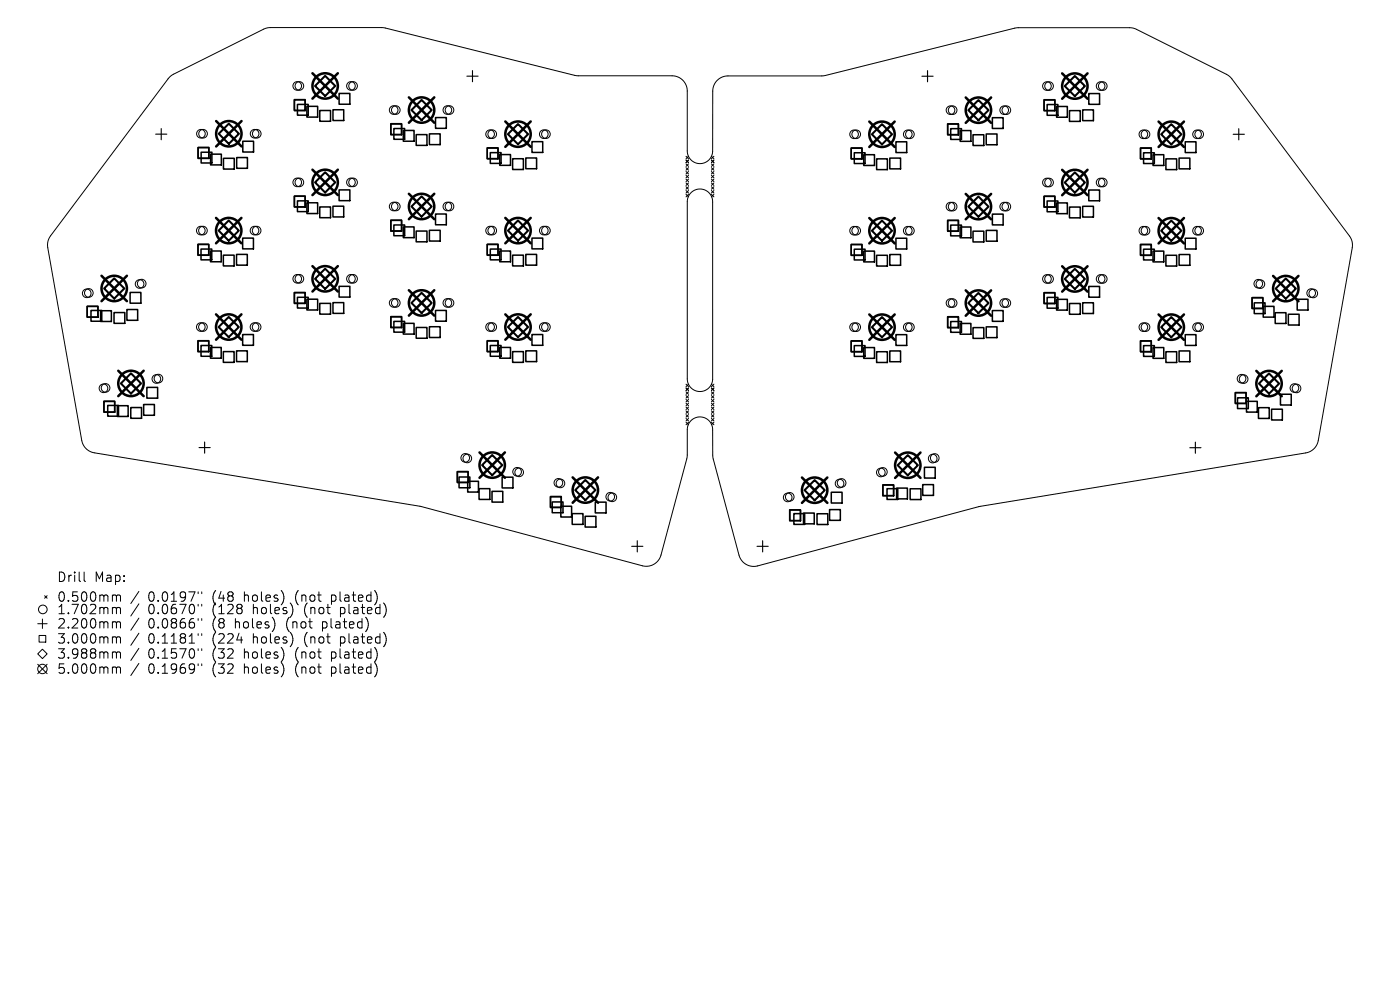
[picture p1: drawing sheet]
<svg xmlns="http://www.w3.org/2000/svg" width="297mm" height="210mm" viewBox="0 0 297 210" stroke-linecap="round" stroke-linejoin="round" font-family="sans-serif">
<defs><g id="words">
<g font-size="2.8">
<text x="12" y="123.7">Drill</text>
<text x="20" y="123.7">Map:</text>
<text x="12" y="127.9">0.500mm</text>
<text x="12" y="130.6">1.702mm</text>
<text x="31.4" y="127.9">0.0197&quot;</text>
<text x="31.4" y="130.6">0.0670&quot;</text>
<text x="45.2" y="127.9">(48</text>
<text x="45.2" y="130.6">(128</text>
<text x="52" y="127.9">holes)</text>
<text x="53.9" y="130.6">holes)</text>
<text x="63.1" y="127.9">(not</text>
<text x="65" y="130.6">(not</text>
<text x="70.9" y="127.9">plated)</text>
<text x="72.8" y="130.6">plated)</text>
<text x="12" y="133.6">2.200mm</text>
<text x="12" y="136.8">3.000mm</text>
<text x="31.4" y="133.6">0.0866&quot;</text>
<text x="31.4" y="136.8">0.1181&quot;</text>
<text x="45.2" y="133.6">(8</text>
<text x="45.2" y="136.8">(224</text>
<text x="50.1" y="133.6">holes)</text>
<text x="53.9" y="136.8">holes)</text>
<text x="61.2" y="133.6">(not</text>
<text x="65" y="136.8">(not</text>
<text x="69" y="133.6">plated)</text>
<text x="72.8" y="136.8">plated)</text>
<text x="12" y="140">3.988mm</text>
<text x="12" y="143.2">5.000mm</text>
<text x="31.4" y="140">0.1570&quot;</text>
<text x="31.4" y="143.2">0.1969&quot;</text>
<text x="45.2" y="140">(32</text>
<text x="45.2" y="143.2">(32</text>
<text x="52" y="140">holes)</text>
<text x="52" y="143.2">holes)</text>
<text x="63.1" y="140">(not</text>
<text x="63.1" y="143.2">(not</text>
<text x="70.9" y="140">plated)</text>
<text x="70.9" y="143.2">plated)</text>
</g>
</g></defs>
<g fill="none" stroke="#000" stroke-width=".21">
<path d="M35.9 16.4l.9-.7 19.1-9.5 1.5-.4 24.1 .1 40.7 10.1 20.4 .1a3.2 3.2 0 0 1 3.2 3.2v12.7a2.69 2.69 0 0 0 2.6 2.7 2.69 2.69 0 0 0 2.8-2.6v-12.8a3.2 3.2 0 0 1 3.2-3.2h20.5l40.9-10.2h23.8l1 .1 19.6 9.8 .7 .5 25.4 33.8a3.2 3.2 0 0 1 .6 2.5l-7.2 40.9a3.2 3.2 0 0 1-2.7 2.6l-69.1 11.3-47.2 12.6a3.2 3.2 0 0 1-3.9-2.2l-5.5-20.7-.1-5.9a2.69 2.69 0 0 0-2.7-2.8 2.69 2.69 0 0 0-2.7 2.7v6l-5.6 20.6a3.2 3.2 0 0 1-3.9 2.3l-47.2-12.6-69.1-11.4a3.2 3.2 0 0 1-2.7-2.6l-7.2-40.9a3.2 3.2 0 0 1 .6-2.5zM145.5 33.1l.6 .6M145.5 34l.6 .5M145.5 34.8l.6 .5M145.5 35.6l.6 .5M145.5 36.4l.6 .5M145.5 37.2l.6 .5M145.5 38l.6 .5M145.5 38.8l.6 .5M145.5 39.6l.6 .5M146.1 33.1l-.6 .6M146.1 34l-.6 .5"/>
<path d="M146.1 34.8l-.6 .5M146.1 35.6l-.6 .5M146.1 36.4l-.6 .5M146.1 37.2l-.6 .5M146.1 38l-.6 .5M146.1 38.8l-.6 .5M146.1 39.6l-.6 .5M150.9 33.1l.6 .6M150.9 34l.6 .5M150.9 34.8l.6 .5M150.9 35.6l.6 .5M150.9 36.4l.6 .5"/>
<path d="M150.9 37.2l.6 .5M150.9 38l.6 .5M150.9 38.8l.6 .5M150.9 39.6l.6 .5M151.5 33.1l-.6 .6M151.5 34l-.6 .5M151.5 34.8l-.6 .5M151.5 35.6l-.6 .5M151.5 36.4l-.6 .5M151.5 37.2l-.6 .5M151.5 38l-.6 .5M151.5 38.8l-.6 .5"/>
<path d="M151.5 39.6l-.6 .5M145.5 40.4l.6 .6M145.5 41.2l.6 .6M146.1 40.4l-.6 .6M146.1 41.2l-.6 .6M146.7 40.8a2.69 2.69 0 0 1 2.9-.5 2.69 2.69 0 0 1 1.6 2.6v37.6a2.69 2.69 0 0 1-2.8 2.6 2.69 2.69 0 0 1-2.6-2.7v-37.7a2.69 2.69 0 0 1 .9-1.9zM150.9 40.4l.6 .6M150.9 41.2l.6 .6M151.5 40.4l-.6 .6M151.5 41.2l-.6 .6M145.5 81.5l.6 .5M145.5 82.3l.6 .5"/>
<path d="M145.5 83.1l.6 .5M145.5 83.9l.6 .6M145.5 84.7l.6 .6M145.5 85.5l.6 .6M145.5 86.3l.6 .6M145.5 87.1l.6 .6M145.5 88l.6 .5M145.5 88.8l.6 .5M145.5 89.6l.6 .5M146.1 81.5l-.6 .5M146.1 82.3l-.6 .5M146.1 83.1l-.6 .5"/>
<path d="M146.1 83.9l-.6 .6M146.1 84.7l-.6 .6M146.1 85.5l-.6 .6M146.1 86.3l-.6 .6M146.1 87.1l-.6 .6M146.1 88l-.6 .5M146.1 88.8l-.6 .5M146.1 89.6l-.6 .5M150.9 81.5l.6 .5M150.9 82.3l.6 .5M150.9 83.1l.6 .5M150.9 83.9l.6 .6"/>
<path d="M150.9 84.7l.6 .6M150.9 85.5l.6 .6M150.9 86.3l.6 .6M150.9 87.1l.6 .6M150.9 88l.6 .5M150.9 88.8l.6 .5M150.9 89.6l.6 .5M151.5 81.5l-.6 .5M151.5 82.3l-.6 .5M151.5 83.1l-.6 .5M151.5 83.9l-.6 .6M151.5 84.7l-.6 .6"/>
<path d="M151.5 85.5l-.6 .6M151.5 86.3l-.6 .6M151.5 87.1l-.6 .6M151.5 88l-.6 .5M151.5 88.8l-.6 .5M151.5 89.6l-.6 .5M8 132.3h2M8.3 134.8h1.4v1.4h-1.4zM9 137.7l1 1-1 1-1-1zM9 131.3v2M9.5 126.4l.5 .5M10 126.4l-.5 .5"/>
<path d="M17.8 121.4v1.7l.3 .3M24.1 126.2h.3l.3 .3M24.1 128.9h.3l.3 .2M24.1 131.9h.3l.3 .3M24.1 135.1h.3l.3 .3M24.1 138.3h.3l.3 .3M24.7 138.6l.3-.3 .5 .1 .1 1.2M24.7 126.5l.3-.3 .5 .1 .1 1.3M24.7 126.5v1.1M24.7 129.1v1.1M24.7 132.2v1M24.7 135.4v1"/>
<path d="M24.7 138.6v1M24.7 129.1l.3-.2 .5 .1 .1 1.2M24.7 132.2l.3-.3 .5 .1 .1 1.2M24.7 135.4l.3-.3 .5 .1 .1 1.2M29.5 125.5l-1.7 2.5M29.5 128.1l-1.7 2.6M29.5 131.1l-1.7 2.6M29.5 134.3l-1.7 2.6M29.5 137.5l-1.7 2.6M42 125.6v.3M42 128.2v.4M42 131.2v.4"/>
<path d="M42 134.4v.4M42 137.6v.4M42.8 125.6v.3M42.8 128.2v.4M42.8 131.2v.4M42.8 134.4v.4M42.8 137.6v.4M8 140.9l2 2M10 140.9l-2 2M24.1 141.5h.3l.3 .3M24.7 141.8v1M24.7 141.8l.3-.3 .5 .1 .1 1.2"/>
<path d="M29.5 140.7l-1.7 2.6M42 140.8v.4M42.8 140.8v.4"/>
<circle cx="63.1" cy="18.2" r=".92"/>
<circle cx="63.5" cy="18.2" r=".92"/>
<circle cx="74.4" cy="18.2" r=".92"/>
<circle cx="74.9" cy="18.2" r=".92"/>
<circle cx="222.1" cy="18.3" r=".92"/>
<circle cx="222.6" cy="18.3" r=".92"/>
<circle cx="233.5" cy="18.3" r=".92"/>
<circle cx="233.9" cy="18.3" r=".92"/>
<circle cx="42.6" cy="28.4" r=".92"/>
<circle cx="43.1" cy="28.4" r=".92"/>
<circle cx="54" cy="28.4" r=".92"/>
<circle cx="54.5" cy="28.4" r=".92"/>
<circle cx="63.1" cy="38.7" r=".92"/>
<circle cx="63.5" cy="38.7" r=".92"/>
<circle cx="74.4" cy="38.7" r=".92"/>
<circle cx="74.9" cy="38.7" r=".92"/>
<circle cx="83.5" cy="23.3" r=".92"/>
<circle cx="84" cy="23.3" r=".92"/>
<circle cx="94.9" cy="23.3" r=".92"/>
<circle cx="95.4" cy="23.3" r=".92"/>
<circle cx="104" cy="28.5" r=".92"/>
<circle cx="104.4" cy="28.5" r=".92"/>
<circle cx="115.4" cy="28.5" r=".92"/>
<circle cx="115.8" cy="28.5" r=".92"/>
<circle cx="181.2" cy="28.5" r=".92"/>
<circle cx="181.6" cy="28.5" r=".92"/>
<circle cx="192.6" cy="28.5" r=".92"/>
<circle cx="193" cy="28.5" r=".92"/>
<circle cx="201.6" cy="23.4" r=".92"/>
<circle cx="202.1" cy="23.4" r=".92"/>
<circle cx="213" cy="23.4" r=".92"/>
<circle cx="213.5" cy="23.4" r=".92"/>
<circle cx="222.1" cy="38.7" r=".92"/>
<circle cx="222.6" cy="38.7" r=".92"/>
<circle cx="233.5" cy="38.7" r=".92"/>
<circle cx="233.9" cy="38.7" r=".92"/>
<circle cx="242.6" cy="28.5" r=".92"/>
<circle cx="243" cy="28.5" r=".92"/>
<circle cx="253.9" cy="28.5" r=".92"/>
<circle cx="254.4" cy="28.5" r=".92"/>
<circle cx="42.6" cy="48.9" r=".92"/>
<circle cx="43.1" cy="48.9" r=".92"/>
<circle cx="54" cy="48.9" r=".92"/>
<circle cx="54.4" cy="48.9" r=".92"/>
<circle cx="63.1" cy="59.1" r=".92"/>
<circle cx="63.5" cy="59.1" r=".92"/>
<circle cx="74.4" cy="59.1" r=".92"/>
<circle cx="74.9" cy="59.1" r=".92"/>
<circle cx="83.5" cy="43.8" r=".92"/>
<circle cx="84" cy="43.8" r=".92"/>
<circle cx="94.9" cy="43.8" r=".92"/>
<circle cx="95.4" cy="43.8" r=".92"/>
<circle cx="104" cy="48.9" r=".92"/>
<circle cx="104.4" cy="48.9" r=".92"/>
<circle cx="115.4" cy="48.9" r=".92"/>
<circle cx="115.8" cy="48.9" r=".92"/>
<circle cx="181.2" cy="48.9" r=".92"/>
<circle cx="181.6" cy="48.9" r=".92"/>
<circle cx="192.6" cy="48.9" r=".92"/>
<circle cx="193" cy="48.9" r=".92"/>
<circle cx="201.6" cy="43.8" r=".92"/>
<circle cx="202.1" cy="43.8" r=".92"/>
<circle cx="213" cy="43.8" r=".92"/>
<circle cx="213.5" cy="43.8" r=".92"/>
<circle cx="222.1" cy="59.2" r=".92"/>
<circle cx="222.6" cy="59.2" r=".92"/>
<circle cx="233.5" cy="59.2" r=".92"/>
<circle cx="233.9" cy="59.2" r=".92"/>
<circle cx="242.6" cy="48.9" r=".92"/>
<circle cx="243" cy="48.9" r=".92"/>
<circle cx="253.9" cy="48.9" r=".92"/>
<circle cx="254.4" cy="48.9" r=".92"/>
<circle cx="18.4" cy="62.2" r=".92"/>
<circle cx="18.8" cy="62.1" r=".92"/>
<circle cx="29.6" cy="60.2" r=".92"/>
<circle cx="30.1" cy="60.2" r=".92"/>
<circle cx="42.6" cy="69.4" r=".92"/>
<circle cx="43.1" cy="69.4" r=".92"/>
<circle cx="54" cy="69.4" r=".92"/>
<circle cx="54.4" cy="69.4" r=".92"/>
<circle cx="83.5" cy="64.3" r=".92"/>
<circle cx="84" cy="64.3" r=".92"/>
<circle cx="94.9" cy="64.3" r=".92"/>
<circle cx="95.4" cy="64.3" r=".92"/>
<circle cx="104" cy="69.4" r=".92"/>
<circle cx="104.4" cy="69.4" r=".92"/>
<circle cx="115.4" cy="69.4" r=".92"/>
<circle cx="115.8" cy="69.4" r=".92"/>
<circle cx="181.2" cy="69.4" r=".92"/>
<circle cx="181.6" cy="69.4" r=".92"/>
<circle cx="192.6" cy="69.4" r=".92"/>
<circle cx="193" cy="69.4" r=".92"/>
<circle cx="201.6" cy="64.3" r=".92"/>
<circle cx="202.1" cy="64.3" r=".92"/>
<circle cx="213" cy="64.3" r=".92"/>
<circle cx="213.5" cy="64.3" r=".92"/>
<circle cx="242.6" cy="69.4" r=".92"/>
<circle cx="243" cy="69.4" r=".92"/>
<circle cx="253.9" cy="69.4" r=".92"/>
<circle cx="254.4" cy="69.4" r=".92"/>
<circle cx="266.9" cy="60.2" r=".92"/>
<circle cx="267.4" cy="60.3" r=".92"/>
<circle cx="278.2" cy="62.2" r=".92"/>
<circle cx="278.6" cy="62.2" r=".92"/>
<circle cx="22" cy="82.4" r=".92"/>
<circle cx="22.4" cy="82.3" r=".92"/>
<circle cx="33.2" cy="80.4" r=".92"/>
<circle cx="33.6" cy="80.3" r=".92"/>
<circle cx="98.7" cy="97.1" r=".92"/>
<circle cx="99.1" cy="97.2" r=".92"/>
<circle cx="197.9" cy="97.3" r=".92"/>
<circle cx="198.3" cy="97.2" r=".92"/>
<circle cx="263.4" cy="80.3" r=".92"/>
<circle cx="263.8" cy="80.4" r=".92"/>
<circle cx="274.6" cy="82.3" r=".92"/>
<circle cx="275.1" cy="82.4" r=".92"/>
<circle cx="109.7" cy="100.1" r=".92"/>
<circle cx="110.1" cy="100.2" r=".92"/>
<circle cx="118.5" cy="102.4" r=".92"/>
<circle cx="118.9" cy="102.5" r=".92"/>
<circle cx="129.5" cy="105.4" r=".92"/>
<circle cx="129.9" cy="105.5" r=".92"/>
<circle cx="167.1" cy="105.5" r=".92"/>
<circle cx="167.5" cy="105.4" r=".92"/>
<circle cx="178.1" cy="102.6" r=".92"/>
<circle cx="178.5" cy="102.5" r=".92"/>
<circle cx="186.9" cy="100.2" r=".92"/>
<circle cx="187.3" cy="100.1" r=".92"/>
<circle cx="9.1" cy="129.3" r=".92"/>
<circle cx="9" cy="141.9" r="1"/>
</g>
<g fill="none" stroke="#000" stroke-width=".24">
<path d="M99.1 16.2h2.3M100.2 15v2.3M195.6 16.2h2.4M196.8 15v2.4M33 28.5h2.4M34.2 27.3v2.3M261.6 28.5h2.4M262.8 27.3v2.4M42.2 94.9h2.4M43.4 93.8v2.3M252.4 95h2.4M253.6 93.8v2.4"/>
<path d="M134 115.9h2.4M135.2 114.7v2.4M160.6 115.9h2.4M161.8 114.7v2.4"/>
</g>
<g fill="none" stroke="#000" stroke-width=".32">
<path d="M71.9 19.8h2.3v2.3h-2.3zM231 19.9h2.3v2.2h-2.3zM42 31.3h2.3v2.3h-2.3zM42.7 32.3h2.3v2.3h-2.3zM44.7 32.7h2.3v2.3h-2.3zM47.4 33.6h2.3v2.3h-2.3zM50.2 33.4h2.3v2.3h-2.3zM51.5 30h2.3v2.2h-2.3zM62.5 21.1h2.2v2.3h-2.2zM62.5 21.2h2.2v2.3h-2.2zM63.1 22.1h2.3v2.3h-2.3zM65.1 22.6h2.3v2.2h-2.3z"/>
<path d="M67.8 23.4h2.3v2.3h-2.3zM70.6 23.3h2.3v2.3h-2.3zM82.9 26.2h2.3v2.3h-2.3zM82.9 26.3h2.3v2.3h-2.3zM83.6 27.3h2.2v2.2h-2.2zM85.6 27.7h2.2v2.3h-2.2zM88.3 28.6h2.3v2.2h-2.3zM91.1 28.4h2.3v2.3h-2.3zM92.4 24.9h2.3v2.3h-2.3zM103.4 31.4h2.3v2.2h-2.3zM103.4 31.4h2.3v2.3h-2.3zM104 32.4h2.3v2.3h-2.3z"/>
<path d="M106 32.8h2.3v2.3h-2.3zM108.8 33.7h2.2v2.3h-2.2zM111.6 33.5h2.2v2.3h-2.2zM112.9 30.1h2.2v2.2h-2.2zM180.6 31.4h2.3v2.3h-2.3zM181.2 32.4h2.3v2.3h-2.3zM183.2 32.8h2.3v2.3h-2.3zM186 33.7h2.3v2.3h-2.3zM188.8 33.5h2.3v2.3h-2.3zM190.1 30.1h2.3v2.3h-2.3zM201 26.3h2.3v2.3h-2.3zM201.7 27.3h2.3v2.3h-2.3z"/>
<path d="M203.7 27.7h2.3v2.3h-2.3zM206.4 28.6h2.3v2.3h-2.3zM209.2 28.4h2.3v2.3h-2.3zM210.5 25h2.3v2.2h-2.3zM221.5 21.2h2.3v2.2h-2.3zM221.5 21.2h2.3v2.3h-2.3zM222.1 22.2h2.3v2.3h-2.3zM224.1 22.6h2.3v2.3h-2.3zM226.9 23.5h2.3v2.3h-2.3zM229.7 23.3h2.3v2.3h-2.3zM242 31.4h2.2v2.3h-2.2zM242.6 32.4h2.3v2.3h-2.3z"/>
<path d="M244.6 32.8h2.3v2.3h-2.3zM247.3 33.7h2.3v2.3h-2.3zM250.1 33.5h2.3v2.3h-2.3zM251.4 30.1h2.3v2.3h-2.3zM42 51.8h2.3v2.3h-2.3zM42 51.9h2.3v2.3h-2.3zM42.6 52.8h2.3v2.3h-2.3zM44.6 53.2h2.3v2.3h-2.3zM47.4 54.1h2.3v2.3h-2.3zM50.2 54h2.3v2.2h-2.3zM51.5 50.5h2.3v2.3h-2.3zM62.5 41.6h2.2v2.3h-2.2z"/>
<path d="M63.1 42.6h2.3v2.3h-2.3zM65.1 43h2.3v2.3h-2.3zM67.8 43.9h2.3v2.3h-2.3zM70.6 43.7h2.3v2.3h-2.3zM71.9 40.3h2.3v2.3h-2.3zM82.9 46.7h2.3v2.3h-2.3zM82.9 46.8h2.3v2.2h-2.3zM83.6 47.7h2.2v2.3h-2.2zM85.6 48.1h2.2v2.3h-2.2zM88.3 49h2.3v2.3h-2.3zM91.1 48.9h2.3v2.2h-2.3zM92.4 45.4h2.3v2.3h-2.3z"/>
<path d="M103.4 51.8h2.3v2.3h-2.3zM103.4 51.9h2.3v2.3h-2.3zM104 52.8h2.3v2.3h-2.3zM106 53.2h2.3v2.3h-2.3zM108.8 54.1h2.2v2.3h-2.2zM111.6 54h2.2v2.2h-2.2zM112.9 50.5h2.2v2.3h-2.2zM180.6 51.8h2.3v2.3h-2.3zM180.6 51.9h2.3v2.3h-2.3zM181.2 52.9h2.3v2.2h-2.3zM183.2 53.3h2.3v2.3h-2.3zM186 54.2h2.3v2.2h-2.3z"/>
<path d="M188.8 54h2.3v2.3h-2.3zM190.1 50.5h2.3v2.3h-2.3zM201 46.7h2.3v2.3h-2.3zM201 46.8h2.3v2.3h-2.3zM201.7 47.7h2.3v2.3h-2.3zM203.7 48.2h2.3v2.2h-2.3zM206.4 49h2.3v2.3h-2.3zM209.2 48.9h2.3v2.3h-2.3zM210.5 45.4h2.3v2.3h-2.3zM221.5 41.6h2.3v2.3h-2.3zM221.5 41.7h2.3v2.2h-2.3zM222.1 42.6h2.3v2.3h-2.3z"/>
<path d="M224.1 43h2.3v2.3h-2.3zM226.9 43.9h2.3v2.3h-2.3zM229.7 43.8h2.3v2.2h-2.3zM231 40.3h2.3v2.3h-2.3zM242 51.8h2.2v2.3h-2.2zM242 51.9h2.2v2.3h-2.2zM242.6 52.9h2.3v2.2h-2.3zM244.6 53.3h2.3v2.3h-2.3zM247.3 54.2h2.3v2.2h-2.3zM250.1 54h2.3v2.3h-2.3zM251.4 50.5h2.3v2.3h-2.3zM18.5 65h2.3v2.2h-2.3z"/>
<path d="M18.5 65h2.3v2.3h-2.3zM19.3 65.9h2.3v2.2h-2.3zM21.3 65.9h2.3v2.3h-2.3zM24.2 66.3h2.3v2.3h-2.3zM26.9 65.7h2.3v2.2h-2.3zM27.6 62h2.3v2.3h-2.3zM42 72.3h2.3v2.3h-2.3zM42.6 73.3h2.3v2.3h-2.3zM44.6 73.7h2.3v2.3h-2.3zM47.4 74.6h2.3v2.3h-2.3zM50.2 74.4h2.3v2.3h-2.3zM51.5 71h2.3v2.3h-2.3z"/>
<path d="M62.5 62h2.2v2.3h-2.2zM62.5 62.1h2.2v2.3h-2.2zM63.1 63.1h2.3v2.2h-2.3zM65.1 63.5h2.3v2.3h-2.3zM67.8 64.4h2.3v2.2h-2.3zM70.6 64.2h2.3v2.3h-2.3zM71.9 60.7h2.3v2.3h-2.3zM82.9 67.2h2.3v2.2h-2.3zM82.9 67.2h2.3v2.3h-2.3zM83.6 68.2h2.2v2.3h-2.2zM85.6 68.6h2.2v2.3h-2.2zM88.3 69.5h2.3v2.3h-2.3z"/>
<path d="M91.1 69.3h2.3v2.3h-2.3zM92.4 65.9h2.3v2.2h-2.3zM103.4 72.3h2.3v2.3h-2.3zM104 73.3h2.3v2.3h-2.3zM106 73.7h2.3v2.3h-2.3zM108.8 74.6h2.2v2.3h-2.2zM111.6 74.4h2.2v2.3h-2.2zM112.9 71h2.2v2.3h-2.2zM180.6 72.3h2.3v2.3h-2.3zM181.2 73.3h2.3v2.3h-2.3zM183.2 73.7h2.3v2.3h-2.3zM186 74.6h2.3v2.3h-2.3z"/>
<path d="M188.8 74.4h2.3v2.3h-2.3zM190.1 71h2.3v2.3h-2.3zM201 67.2h2.3v2.3h-2.3zM201.7 68.2h2.3v2.3h-2.3zM203.7 68.6h2.3v2.3h-2.3zM206.4 69.5h2.3v2.3h-2.3zM209.2 69.3h2.3v2.3h-2.3zM210.5 65.9h2.3v2.3h-2.3zM221.5 62.1h2.3v2.3h-2.3zM222.1 63.1h2.3v2.3h-2.3zM224.1 63.5h2.3v2.3h-2.3zM226.9 64.4h2.3v2.3h-2.3z"/>
<path d="M229.7 64.2h2.3v2.3h-2.3zM231 60.8h2.3v2.2h-2.3zM242 72.3h2.2v2.3h-2.2zM242.6 73.3h2.3v2.3h-2.3zM244.6 73.7h2.3v2.3h-2.3zM247.3 74.6h2.3v2.3h-2.3zM250.1 74.4h2.3v2.3h-2.3zM251.4 71h2.3v2.3h-2.3zM265.6 63.2h2.3v2.3h-2.3zM265.6 63.1h2.3v2.3h-2.3zM266.1 64.2h2.3v2.3h-2.3zM268 65h2.3v2.3h-2.3z"/>
<path d="M270.5 66.3h2.3v2.3h-2.3zM273.3 66.7h2.3v2.2h-2.3zM275.2 63.5h2.3v2.3h-2.3zM22 85.1h2.3v2.3h-2.3zM22 85.2h2.3v2.2h-2.3zM22.9 86h2.2v2.3h-2.2zM24.9 86.1h2.3v2.2h-2.3zM27.7 86.5h2.3v2.2h-2.3zM30.5 85.8h2.3v2.3h-2.3zM31.2 82.2h2.2v2.3h-2.2zM196.1 99.1h2.3v2.3h-2.3zM262.1 83.3h2.2v2.3h-2.2z"/>
<path d="M262.1 83.3h2.3v2.2h-2.3zM262.5 84.4h2.3v2.3h-2.3zM264.4 85.1h2.3v2.3h-2.3zM267 86.5h2.3v2.3h-2.3zM269.8 86.8h2.2v2.3h-2.2zM271.6 83.6h2.3v2.3h-2.3zM97 100.1h2.3v2.3h-2.3zM97 100h2.3v2.3h-2.3zM97.4 101.2h2.3v2.3h-2.3zM99.2 102.1h2.3v2.3h-2.3zM101.6 103.7h2.3v2.2h-2.3zM104.4 104.2h2.3v2.3h-2.3z"/>
<path d="M106.5 101.2h2.3v2.3h-2.3zM116.8 105.4h2.3v2.3h-2.3zM116.8 105.3h2.3v2.3h-2.3zM117.2 106.5h2.2v2.3h-2.2zM119 107.4h2.3v2.3h-2.3zM121.4 109h2.3v2.2h-2.3zM124.1 109.5h2.3v2.3h-2.3zM126.3 106.5h2.3v2.3h-2.3zM167.5 108.1h2.3v2.3h-2.3zM167.5 108.2h2.3v2.3h-2.3zM168.4 109h2.3v2.2h-2.3zM170.5 108.8h2.2v2.3h-2.2z"/>
<path d="M173.3 109h2.3v2.3h-2.3zM176 108.1h2.3v2.3h-2.3zM176.4 104.4h2.2v2.3h-2.2zM187.3 102.8h2.3v2.3h-2.3zM187.3 102.9h2.3v2.3h-2.3zM188.2 103.7h2.3v2.2h-2.3zM190.2 103.5h2.3v2.3h-2.3zM193.1 103.7h2.3v2.3h-2.3zM195.7 102.8h2.3v2.3h-2.3z"/>
</g>
<g fill="none" stroke="#000" stroke-width=".43">
<path d="M69 16.1l2.1 2.1-2.1 2.2-2.2-2.2zM225.9 18.3l2.1-2.2 2.2 2.2-2.2 2.1zM48.5 26.2l2.2 2.2-2.2 2.1-2.1-2.1zM69 36.5l2.1 2.2-2.1 2.1-2.2-2.1zM89.4 21.2l2.2 2.1-2.2 2.2-2.1-2.2zM109.9 26.3l2.1 2.2-2.1 2.1-2.2-2.1zM185 28.5l2.1-2.2 2.2 2.2-2.2 2.1zM207.6 21.2l2.1 2.2-2.1 2.1-2.2-2.1zM228 36.6l2.2 2.1-2.2 2.2-2.1-2.2zM248.5 26.3l2.1 2.2-2.1 2.1-2.2-2.1zM24.2 59l2.2 2.2-2.2 2.1-2.1-2.1zM46.4 48.9l2.1-2.1 2.2 2.1-2.2 2.2z"/>
<path d="M66.8 59.1l2.2-2.1 2.1 2.1-2.1 2.2zM89.4 41.7l2.2 2.1-2.2 2.1-2.1-2.1zM107.7 48.9l2.2-2.1 2.1 2.1-2.1 2.2zM185 48.9l2.1-2.1 2.2 2.1-2.2 2.2zM207.6 41.7l2.1 2.1-2.1 2.2-2.2-2.2zM225.9 59.2l2.1-2.2 2.2 2.2-2.2 2.1zM246.3 48.9l2.2-2.1 2.1 2.1-2.1 2.2zM272.8 59.1l2.1 2.1-2.1 2.2-2.2-2.2zM46.4 69.4l2.1-2.2 2.2 2.2-2.2 2.1zM89.4 62.1l2.2 2.2-2.2 2.1-2.1-2.1zM107.7 69.4l2.2-2.2 2.1 2.2-2.1 2.1zM185 69.4l2.1-2.1 2.2 2.1-2.2 2.1z"/>
<path d="M207.6 62.1l2.1 2.2-2.1 2.1-2.2-2.1zM246.3 69.4l2.2-2.1 2.1 2.1-2.1 2.1zM269.2 79.2l2.2 2.2-2.2 2.1-2.1-2.1zM25.6 81.3l2.2-2.1 2.1 2.1-2.1 2.2zM102.3 98.7l2.1-2.2 2.2 2.2-2.2 2.1zM190.4 98.7l2.2-2.2 2.1 2.2-2.1 2.1zM122 104l2.2-2.2 2.1 2.2-2.1 2.1zM170.7 104l2.1-2.2 2.2 2.2-2.2 2.1z"/>
</g>
<g fill="none" stroke="#000" stroke-width=".54">
<path d="M66.3 15.5l5.4 5.4M71.7 15.5l-5.4 5.4M225.3 15.6l5.4 5.3M230.7 15.6l-5.4 5.3M45.9 25.7l5.3 5.4M51.2 25.7l-5.3 5.4M66.3 36l5.4 5.4M71.7 36l-5.4 5.4M86.7 20.7l5.4 5.3M92.1 20.7l-5.4 5.3M107.2 25.8l5.4 5.4M112.6 25.8l-5.4 5.4"/>
<path d="M184.4 25.8l5.4 5.4M189.8 25.8l-5.4 5.4M204.9 20.7l5.4 5.4M210.3 20.7l-5.4 5.4M225.3 36l5.4 5.4M230.7 36l-5.4 5.4M245.8 25.8l5.4 5.4M251.2 25.8l-5.4 5.4M21.5 58.5l5.4 5.4M26.9 58.5l-5.4 5.4M45.8 46.2l5.4 5.4M51.2 46.2l-5.4 5.4"/>
<path d="M66.3 56.5l5.4 5.3M71.7 56.5l-5.4 5.3M86.7 41.1l5.4 5.4M92.1 41.1l-5.4 5.4M107.2 46.2l5.4 5.4M112.6 46.2l-5.4 5.4M184.4 46.3l5.4 5.3M189.8 46.3l-5.4 5.3M204.9 41.1l5.4 5.4M210.3 41.1l-5.4 5.4M225.3 56.5l5.4 5.4M230.7 56.5l-5.4 5.4"/>
<path d="M245.8 46.3l5.4 5.3M251.2 46.3l-5.4 5.3M270.1 58.5l5.4 5.4M275.5 58.5l-5.4 5.4M25.1 78.6l5.4 5.4M30.5 78.6l-5.4 5.4M45.8 66.7l5.4 5.4M51.2 66.7l-5.4 5.4M86.7 61.6l5.4 5.4M92.1 61.6l-5.4 5.4M107.2 66.7l5.4 5.4M112.6 66.7l-5.4 5.4"/>
<path d="M184.4 66.7l5.4 5.4M189.8 66.7l-5.4 5.4M204.9 61.6l5.4 5.4M210.3 61.6l-5.4 5.4M245.8 66.7l5.4 5.4M251.2 66.7l-5.4 5.4M266.5 78.7l5.4 5.4M271.9 78.7l-5.4 5.4M101.7 96l5.4 5.4M107.1 96l-5.4 5.4M189.9 96l5.4 5.4M195.3 96l-5.4 5.4"/>
<path d="M121.5 101.3l5.4 5.4M126.9 101.3l-5.4 5.4M170.1 101.3l5.4 5.4M175.5 101.3l-5.4 5.4"/>
<circle cx="69" cy="18.2" r="2.69"/>
<circle cx="228" cy="18.3" r="2.69"/>
<circle cx="48.5" cy="28.4" r="2.69"/>
<circle cx="69" cy="38.7" r="2.69"/>
<circle cx="89.4" cy="23.3" r="2.69"/>
<circle cx="109.9" cy="28.5" r="2.69"/>
<circle cx="187.1" cy="28.5" r="2.69"/>
<circle cx="207.6" cy="23.4" r="2.69"/>
<circle cx="228" cy="38.7" r="2.69"/>
<circle cx="248.5" cy="28.5" r="2.69"/>
<circle cx="48.5" cy="48.9" r="2.69"/>
<circle cx="69" cy="59.1" r="2.69"/>
<circle cx="89.4" cy="43.8" r="2.69"/>
<circle cx="109.9" cy="48.9" r="2.69"/>
<circle cx="187.1" cy="48.9" r="2.69"/>
<circle cx="207.6" cy="43.8" r="2.69"/>
<circle cx="228" cy="59.2" r="2.69"/>
<circle cx="248.5" cy="48.9" r="2.69"/>
<circle cx="24.2" cy="61.2" r="2.69"/>
<circle cx="48.5" cy="69.4" r="2.69"/>
<circle cx="89.4" cy="64.3" r="2.69"/>
<circle cx="109.9" cy="69.4" r="2.69"/>
<circle cx="187.1" cy="69.4" r="2.69"/>
<circle cx="207.6" cy="64.3" r="2.69"/>
<circle cx="248.5" cy="69.4" r="2.69"/>
<circle cx="272.8" cy="61.2" r="2.69"/>
<circle cx="27.8" cy="81.3" r="2.69"/>
<circle cx="104.4" cy="98.7" r="2.69"/>
<circle cx="192.6" cy="98.7" r="2.69"/>
<circle cx="269.2" cy="81.4" r="2.69"/>
<circle cx="124.2" cy="104" r="2.69"/>
<circle cx="172.8" cy="104" r="2.69"/>
</g>
<use href="#words"/>
</svg>
